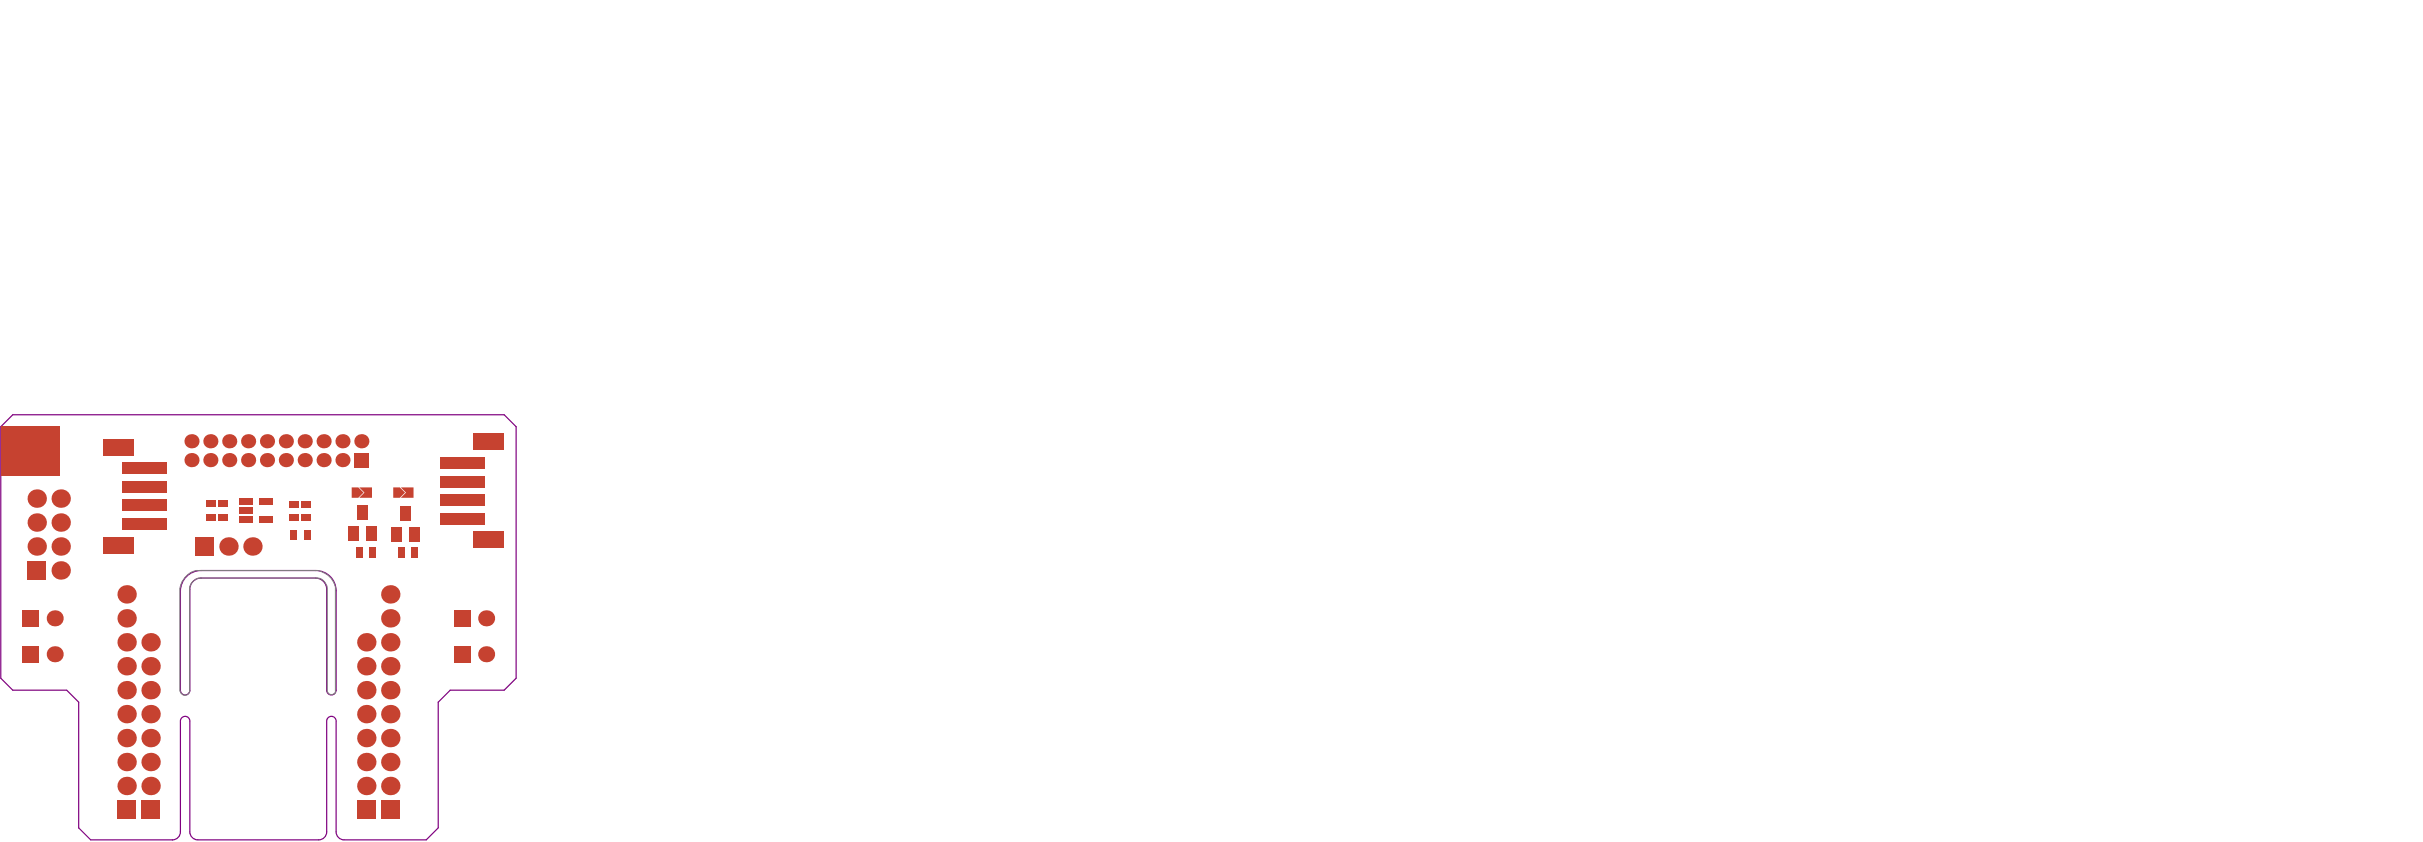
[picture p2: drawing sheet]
<svg xmlns="http://www.w3.org/2000/svg" width="855mm" height="297mm" viewBox="0 0 855 297" stroke-linecap="round" stroke-linejoin="round" font-family="sans-serif">
<path d="M65.4 203.8a7.3 7.3 0 0 1 5.6-2.5h40.4a7.1 7.1 0 0 1 7.2 7.1v35.1a1.66 1.66 0 0 1-1.7 1.7 1.66 1.66 0 0 1-1.7-1.7v-35.6a4 4 0 0 0-3.9-4h-40.4a4 4 0 0 0-3.9 4v35.6a1.66 1.66 0 0 1-1.7 1.7 1.66 1.66 0 0 1-1.7-1.7v-34.9a7.3 7.3 0 0 1 1.8-4.8zM63.6 254.5v39a2.82 2.82 0 0 1-2.8 2.8h-28.8l-4.2-4.2v-44.4l-4.3-4.2h-19l-4.2-4.2v-88.8l4.2-4.2h173.3l4.3 4.2v88.8l-4.3 4.2h-19l-4.2 4.2v44.4l-4.2 4.2h-29a2.82 2.82 0 0 1-2.8-2.8v-39M63.6 254.4a1.66 1.66 0 0 1 1.7-1.7 1.66 1.66 0 0 1 1.7 1.7M67 254.5v39a2.82 2.82 0 0 0 2.8 2.8h42.6a2.82 2.82 0 0 0 2.8-2.8v-39M115.2 254.4a1.66 1.66 0 0 1 1.7-1.7 1.66 1.66 0 0 1 1.7 1.7" fill="none" stroke="#800080" stroke-width=".42"/>
<g fill="#c64230">
<path d="M126.7 171.9h4.5v3.7h-4.5l1.9-1.8z"/>
<path d="M141.4 171.9h4.5v3.7h-4.5l1.8-1.8z"/>
<path d="M138.7 171.9h2.4l1.8 1.9-1.8 1.8h-2.4z"/>
<path d="M124.1 171.9h2.3l1.8 1.9-1.8 1.8h-2.3z"/>
</g>
<path d="M65.2 203.7l2.3-1.9 2-.6 42.8 .1a7.8 7.8 0 0 1 6 5.8v37.2a1.66 1.66 0 0 1-2.8-.3v-36.5a3.7 3.7 0 0 0-3.6-3.6h-41.8l-.7 .2a4.8 4.8 0 0 0-2.5 3.2v36.7a1.76 1.76 0 0 1-2 1.2 1.76 1.76 0 0 1-1.5-1.8v-35.8l.6-2z" fill="none" stroke="#808080" stroke-width=".35"/>
<g fill="#c64230">
<circle cx="67.6" cy="162.3" r="2.5"/>
<circle cx="67.6" cy="155.7" r="2.5"/>
<circle cx="74.2" cy="162.3" r="2.5"/>
<circle cx="74.2" cy="155.7" r="2.5"/>
<circle cx="80.9" cy="162.3" r="2.5"/>
<circle cx="80.9" cy="155.7" r="2.5"/>
<circle cx="87.5" cy="162.3" r="2.5"/>
<circle cx="87.5" cy="155.7" r="2.5"/>
<circle cx="100.8" cy="162.3" r="2.5"/>
<circle cx="107.5" cy="162.3" r="2.5"/>
<circle cx="114.2" cy="162.3" r="2.5"/>
<circle cx="100.8" cy="155.7" r="2.5"/>
<circle cx="107.5" cy="155.7" r="2.5"/>
<circle cx="114.2" cy="155.7" r="2.5"/>
<circle cx="127.5" cy="155.7" r="2.5"/>
<circle cx="19.3" cy="230.8" r="2.83"/>
<circle cx="21.4" cy="201.2" r="3.2"/>
<circle cx="21.4" cy="184.3" r="3.2"/>
<circle cx="21.4" cy="175.9" r="3.2"/>
<circle cx="53.1" cy="277.3" r="3.2"/>
<circle cx="44.7" cy="277.3" r="3.2"/>
<circle cx="53.1" cy="260.4" r="3.2"/>
<circle cx="53.1" cy="251.9" r="3.2"/>
<circle cx="44.7" cy="251.9" r="3.2"/>
<circle cx="44.7" cy="260.4" r="3.2"/>
<circle cx="53.1" cy="226.6" r="3.2"/>
<circle cx="53.1" cy="235" r="3.2"/>
<circle cx="44.7" cy="226.6" r="3.2"/>
<circle cx="44.7" cy="235" r="3.2"/>
<circle cx="44.7" cy="209.7" r="3.2"/>
<circle cx="129.2" cy="277.3" r="3.2"/>
<circle cx="137.7" cy="277.3" r="3.2"/>
<circle cx="129.2" cy="260.4" r="3.2"/>
<circle cx="129.2" cy="251.9" r="3.2"/>
<circle cx="137.7" cy="251.9" r="3.2"/>
<circle cx="137.7" cy="260.4" r="3.2"/>
<circle cx="129.2" cy="226.6" r="3.2"/>
<circle cx="129.2" cy="235" r="3.2"/>
<circle cx="137.7" cy="226.6" r="3.2"/>
<circle cx="137.7" cy="235" r="3.2"/>
<circle cx="137.7" cy="209.7" r="3.2"/>
<circle cx="171.5" cy="230.8" r="2.83"/>
<circle cx="19.3" cy="218.1" r="2.83"/>
<circle cx="21.4" cy="192.8" r="3.2"/>
<circle cx="53.1" cy="268.8" r="3.2"/>
<circle cx="53.1" cy="243.5" r="3.2"/>
<circle cx="44.7" cy="243.5" r="3.2"/>
<circle cx="44.7" cy="268.8" r="3.2"/>
<circle cx="44.7" cy="218.1" r="3.2"/>
<circle cx="89.1" cy="192.8" r="3.2"/>
<circle cx="80.6" cy="192.8" r="3.2"/>
<circle cx="129.2" cy="268.8" r="3.2"/>
<circle cx="129.2" cy="243.5" r="3.2"/>
<circle cx="137.7" cy="243.5" r="3.2"/>
<circle cx="137.7" cy="268.8" r="3.2"/>
<circle cx="137.7" cy="218.1" r="3.2"/>
<circle cx="171.5" cy="218.1" r="2.83"/>
<circle cx="94.2" cy="162.3" r="2.5"/>
<circle cx="94.2" cy="155.7" r="2.5"/>
<circle cx="120.8" cy="162.3" r="2.5"/>
<circle cx="120.8" cy="155.7" r="2.5"/>
<circle cx="13" cy="175.9" r="3.2"/>
<circle cx="13" cy="184.3" r="3.2"/>
<circle cx="13" cy="192.8" r="3.2"/>
</g>
<g fill="#c64230">
<path d="M160.2 228h5.7v5.6h-5.7z" fill-rule="evenodd"/>
<path d="M160.2 215.3h5.7v5.7h-5.7z" fill-rule="evenodd"/>
<path d="M125 159.8h5v5h-5z" fill-rule="evenodd"/>
<path d="M8 228h5.7v5.6h-5.7z" fill-rule="evenodd"/>
<path d="M49.9 282.5h6.5v6.5h-6.5z" fill-rule="evenodd"/>
<path d="M41.4 282.5h6.5v6.5h-6.5z" fill-rule="evenodd"/>
<path d="M126 282.5h6.5v6.5h-6.5z" fill-rule="evenodd"/>
<path d="M134.4 282.5h6.5v6.5h-6.5z" fill-rule="evenodd"/>
<path d="M8 215.3h5.7v5.7h-5.7z" fill-rule="evenodd"/>
<path d="M68.9 189.5h6.5v6.5h-6.5z" fill-rule="evenodd"/>
<path d="M9.7 198h6.5v6.5h-6.5z" fill-rule="evenodd"/>
<path d="M72.6 181.2h3.3v2.5h-3.3z" fill-rule="evenodd"/>
<path d="M72.6 176.6h3.3v2.4h-3.3z" fill-rule="evenodd"/>
<path d="M102.4 186.9h2.5v3.3h-2.5z" fill-rule="evenodd"/>
<path d="M107.1 186.9h2.4v3.3h-2.4z" fill-rule="evenodd"/>
<path d="M106.4 181.4h3.3v2.5h-3.3z" fill-rule="evenodd"/>
<path d="M106.4 176.8h3.3v2.4h-3.3z" fill-rule="evenodd"/>
<path d="M125.7 193.1h2.4v3.6h-2.4z" fill-rule="evenodd"/>
<path d="M140.5 193.1h2.4v3.6h-2.4z" fill-rule="evenodd"/>
<path d="M126.1 178.5h3.7v5h-3.7z" fill-rule="evenodd"/>
<path d="M141.1 178.8h3.7v4.9h-3.7z" fill-rule="evenodd"/>
<path d="M76.8 181.2h3.3v2.5h-3.3z" fill-rule="evenodd"/>
<path d="M84.4 182.1h4.6v2.3h-4.6z" fill-rule="evenodd"/>
<path d="M76.8 176.6h3.3v2.4h-3.3z" fill-rule="evenodd"/>
<path d="M84.4 175.8h4.6v2.3h-4.6z" fill-rule="evenodd"/>
<path d="M102.2 181.4h3.3v2.5h-3.3z" fill-rule="evenodd"/>
<path d="M102.2 176.8h3.3v2.4h-3.3z" fill-rule="evenodd"/>
<path d="M145.1 193.1h2.5v3.6h-2.5z" fill-rule="evenodd"/>
<path d="M130.3 193.1h2.5v3.6h-2.5z" fill-rule="evenodd"/>
<path d="M155.2 181.2h15.7v4h-15.7z" fill-rule="evenodd"/>
<path d="M155.2 174.5h15.7v4h-15.7z" fill-rule="evenodd"/>
<path d="M155.2 167.9h15.7v4h-15.7z" fill-rule="evenodd"/>
<path d="M155.2 161.2h15.7v4h-15.7z" fill-rule="evenodd"/>
<path d="M43.2 163h15.6v4h-15.6z" fill-rule="evenodd"/>
<path d="M43.2 169.7h15.6v4h-15.6z" fill-rule="evenodd"/>
<path d="M43.2 176.3h15.6v4h-15.6z" fill-rule="evenodd"/>
<path d="M43.2 183h15.6v4h-15.6z" fill-rule="evenodd"/>
<path d="M84.4 178.9h4.6v2.4h-4.6z" fill-rule="evenodd"/>
<path d="M138 186.1h3.6v5h-3.6z" fill-rule="evenodd"/>
<path d="M144.3 186.1h3.7v5h-3.7z" fill-rule="evenodd"/>
<path d="M123 185.8h3.6v5h-3.6z" fill-rule="evenodd"/>
<path d="M129.3 185.8h3.7v5h-3.7z" fill-rule="evenodd"/>
<path d="M91.7 182.1h4.6v2.3h-4.6z" fill-rule="evenodd"/>
<path d="M91.7 175.8h4.6v2.3h-4.6z" fill-rule="evenodd"/>
<path d="M166.9 152.9h10.6v6h-10.6z" fill-rule="evenodd"/>
<path d="M36.5 154.7h10.7v6h-10.7z" fill-rule="evenodd"/>
<path d="M36.5 189.3h10.7v6h-10.7z" fill-rule="evenodd"/>
<path d="M.5 150.3h20.7v17.3h-20.7z" fill-rule="evenodd"/>
<path d="M166.9 187.5h10.6v6h-10.6z" fill-rule="evenodd"/>
</g>
</svg>
